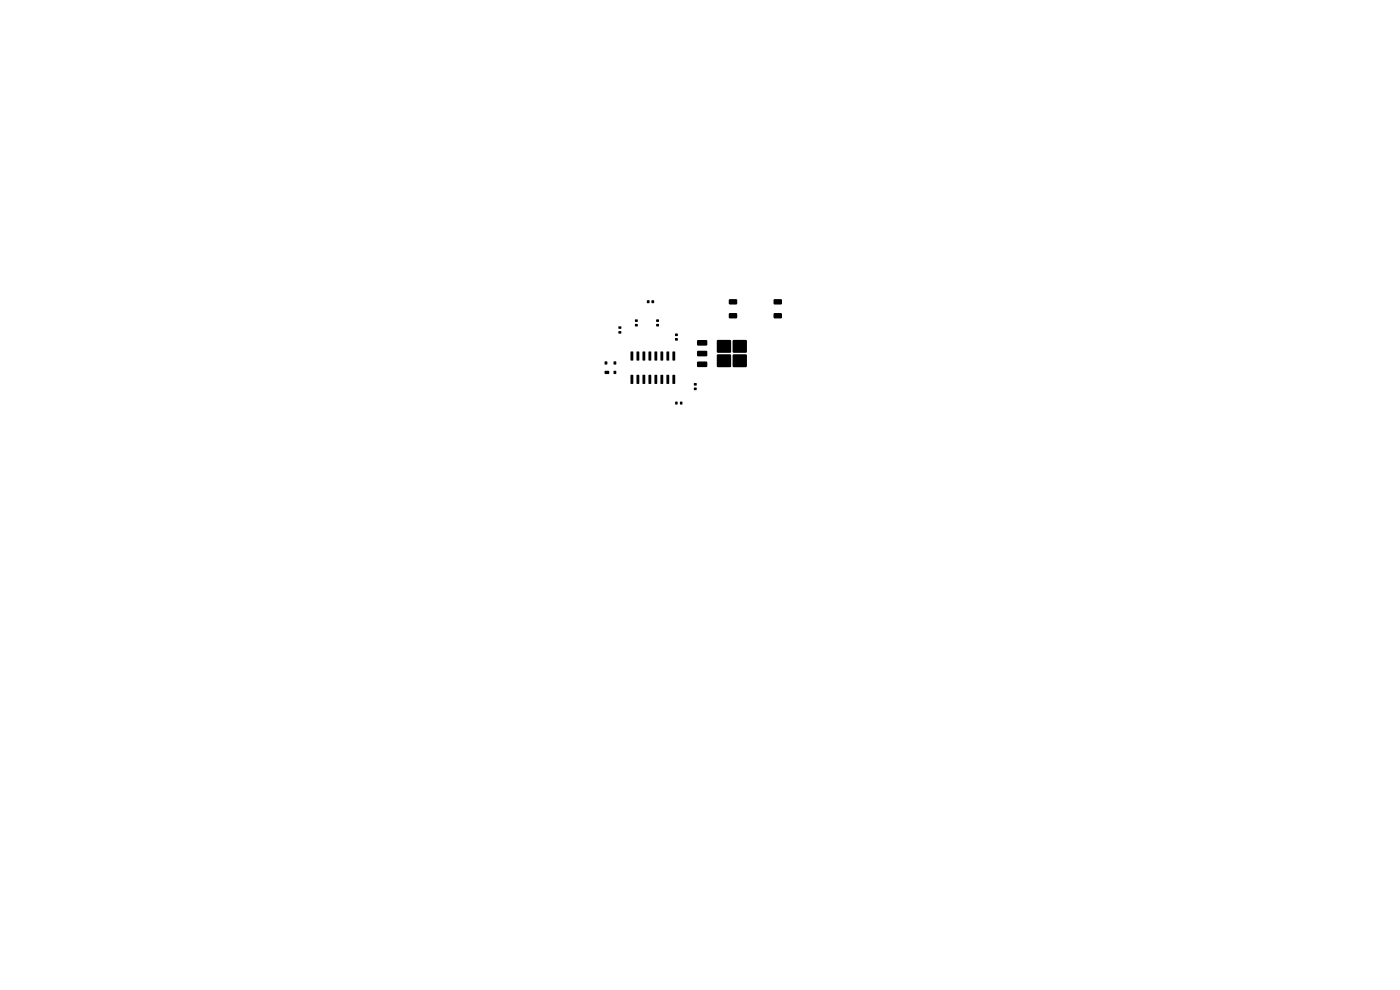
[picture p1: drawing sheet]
<svg xmlns="http://www.w3.org/2000/svg" width="297mm" height="210mm" viewBox="0 0 297 210" stroke-linecap="round" stroke-linejoin="round" font-family="sans-serif">
<g fill="#000">
<path d="M128.3 76.7h.5v.6h-.5zM128.3 78.7h.8l.1 .5-.8 .1zM130.2 78.7h.5v.6h-.5zM130.2 76.7h.5v.6h-.5zM131.2 69.3h.6v.4h-.6zM131.2 70.3h.6v.4h-.6zM133.8 74.6h.5v1.9l-.5-.1zM134.7 67.8h.6v.5h-.6zM134.7 68.7h.6v.5h-.6zM135.1 74.6h.5l-.1 1.9-.5-.1zM136.3 74.6h.6l-.1 1.9-.5-.1zM137.3 63.7h.5v.6h-.5z"/>
<path d="M137.6 74.6h.6l-.1 1.9-.5-.1zM138.2 63.7h.5v.6h-.5zM138.9 74.6h.5l-.1 1.9-.5-.1zM139.2 67.8h.6v.5h-.6zM139.2 68.7h.6v.5h-.6zM140.1 74.6h.6l-.1 1.9-.5-.1zM141.4 74.6h.6l-.1 1.9-.5-.1zM142.7 74.6h.5v1.9l-.5-.1zM143.2 71.7h.6v.5h-.6zM143.2 70.8h.6v.5h-.6zM147.9 72.2l2-.1 .2 .3-.1 .8-.2 .1h-1.8l-.1-.2zM147.9 74.5l2-.1 .2 .3-.1 .7-.2 .2h-1.8l-.1-.2z"/>
<path d="M147.9 76.8l2-.1 .2 .2-.1 .8-.2 .2h-1.8l-.1-.3zM152.1 72.2h2.9v2.6h-2.9zM152.1 75.2h2.9v2.6h-2.9zM154.7 66.5l1.5-.1 .2 .3v.7l-.3 .2-1.3-.1-.2-.2zM154.7 63.5h1.5l.2 .2v.7l-.3 .2h-1.3l-.2-.2zM155.5 72.2h2.9v2.6h-2.9zM155.5 75.2h2.9v2.6h-2.9zM164.2 66.5l1.5-.1 .2 .3v.7l-.3 .2-1.3-.1-.2-.2zM164.2 63.5h1.5l.2 .2v.7l-.3 .2h-1.3l-.2-.2zM133.8 79.5l.5 .1v1.8h-.5zM135.1 79.5l.5 .1-.1 1.8h-.5zM136.3 79.5l.6 .1-.1 1.8h-.5z"/>
<path d="M137.6 79.5l.6 .1-.1 1.8h-.5zM138.9 79.5l.5 .1-.1 1.8h-.5zM140.1 79.5l.6 .1-.1 1.8h-.5zM141.4 79.5l.6 .1-.1 1.8h-.5zM142.7 79.5l.5 .1v1.8h-.5zM143.3 85.2h.4v.6h-.4zM144.3 85.2h.4v.6h-.4zM147.2 82.2h.6v.5h-.6zM147.2 81.3h.6v.5h-.6z"/>
</g>
</svg>
